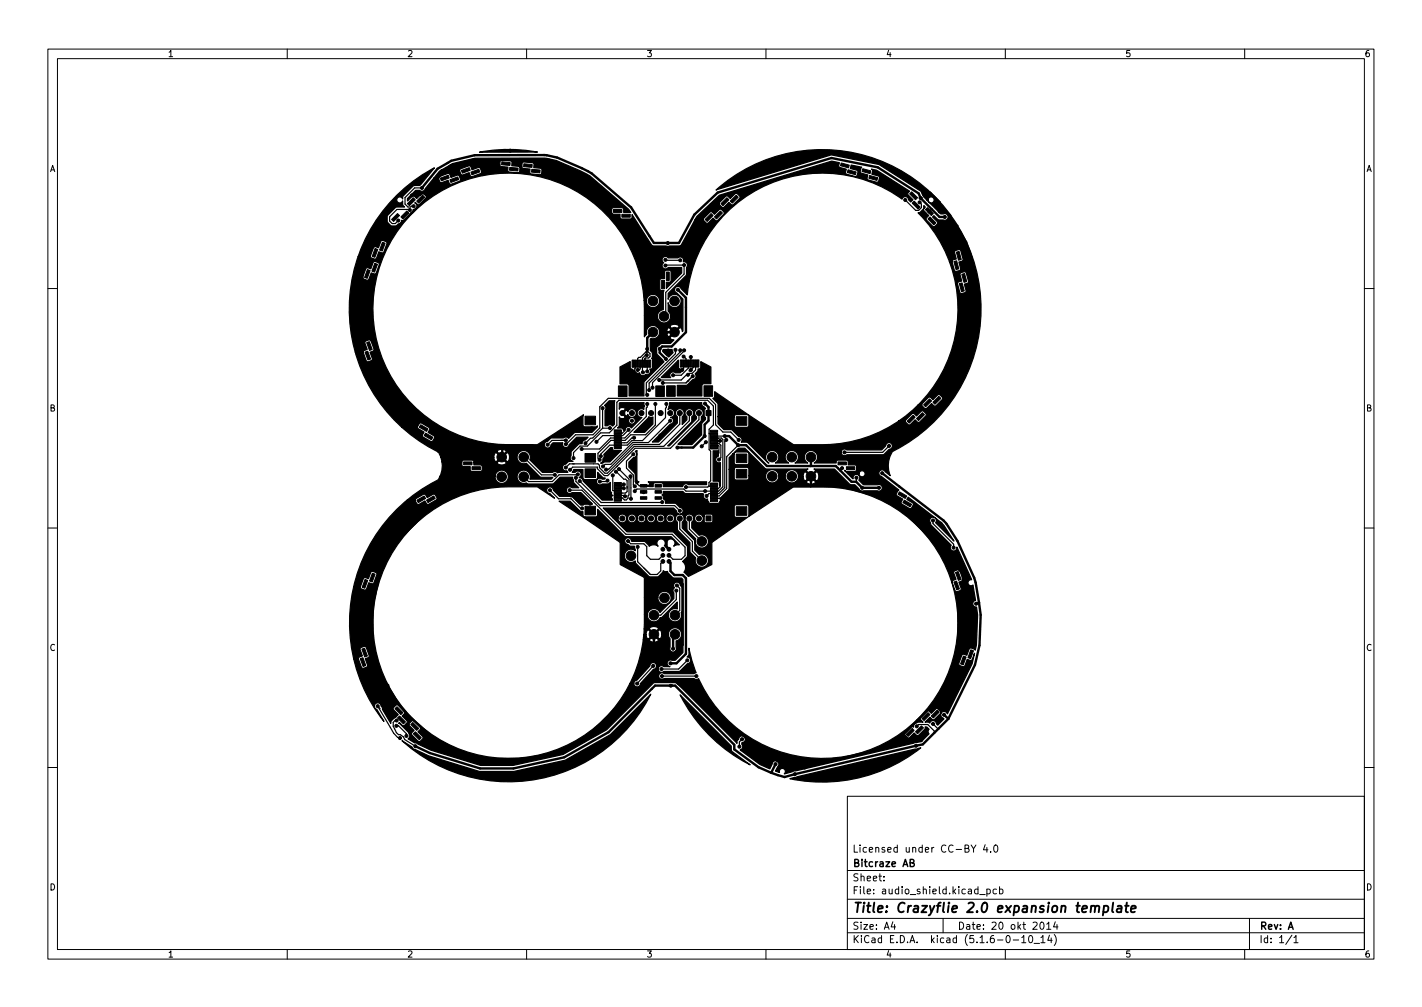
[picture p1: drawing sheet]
<svg xmlns="http://www.w3.org/2000/svg" width="297mm" height="210mm" viewBox="0 0 297 210" stroke-linecap="round" stroke-linejoin="round" font-family="sans-serif">
<defs><g id="words">
<text font-size="2.8" x="178" y="190.6">Title: Crazyflie 2.0 expansion template</text>
<g font-size="2.1">
<text x="178" y="178">Licensed under CC-BY 4.0</text>
<text x="178" y="184">Sheet:</text>
<text x="178" y="181">Bitcraze AB</text>
<text x="178" y="186.7">File: audio_shield.kicad_pcb</text>
<text x="178" y="196.9">KiCad E.D.A. kicad (5.1.6-0-10_14)</text>
<text x="178" y="194.1">Size: A4</text>
<text x="200" y="194.1">Date: 20 okt 2014</text>
<text x="263" y="194.1">Rev: A</text>
<text x="263" y="196.9">Id: 1/1</text>
</g>
<g font-size="1.8">
<text x="35" y="11.9">1</text>
<text x="85" y="11.9">2</text>
<text x="135" y="11.9">3</text>
<text x="185" y="11.9">4</text>
<text x="235" y="11.9">5</text>
<text x="285" y="11.9">6</text>
<text x="10.3" y="35.9">A</text>
<text x="285.3" y="35.9">A</text>
<text x="10.3" y="85.9">B</text>
<text x="285.3" y="85.9">B</text>
<text x="10.3" y="135.9">C</text>
<text x="285.3" y="135.9">C</text>
<text x="10.3" y="185.9">D</text>
<text x="285.3" y="185.9">D</text>
<text x="35" y="199.9">1</text>
<text x="85" y="199.9">2</text>
<text x="135" y="199.9">3</text>
<text x="185" y="199.9">4</text>
<text x="235" y="199.9">5</text>
<text x="285" y="199.9">6</text>
</g>
</g></defs>
<g fill="none" stroke="#000" stroke-width=".21">
<path d="M10 10.2h277v190.1h-277zM12 12.2h273v186.1h-273zM60 10.2v2M110 10.2v2M160 10.2v2M210 10.2v2M260 10.2v2M10 60.2h2M285 60.2h2M10 110.2h2M285 110.2h2M10 160.2h2"/>
<path d="M177 166.3h108v32h-108zM202.9 176.4l.5 .8 .5-.8M205.8 176.4l-.4 1h1M206.1 176.9v1M206.9 177.8v.1M207.7 176.6l.2-.2a.8 .8 0 0 1 .6 .8 .8 .8 0 0 1-.6 .7l-.2-.1-.1-.4zM285 160.2h2M60 198.3v2M110 198.3v2M160 198.3v2M177 194.8h108M177 191.8h108"/>
<path d="M177 187.8h108M177 181.8h108M184.6 183.8v.1M184.6 183v.1M186.5 192.5l-.4 1h1M186.9 193v1M197 191.8v3M204.6 186.8h1.2M206.1 185.7l.5-.1 .3 .3-.2 .7h-.6M206.1 185.6v1.5M208.1 185.7l-.4-.1-.3 .3 .2 .7h.5M208.8 185.7l.4-.1 .3 .3-.1 .7h-.6"/>
<path d="M208.8 185.1v1.5M210 198.3v2M211.6 196.3h1.2M213.4 195.8l.5-.5v1.5M213.4 196.8h.9M215 195.5l.2-.2a.8 .8 0 0 1 .5 .8 .8 .8 0 0 1-.5 .7l-.2-.1-.1-.4zM216 197h1.1M217.4 192.6l.2-.1a.8 .8 0 0 1 .5 .8 .8 .8 0 0 1-.5 .7 1 1 0 0 1-.2-1.4zM217.4 195.8l.5-.5v1.5M217.4 196.8h.9M218.6 193l.5-.5v1.5M218.6 194h.9"/>
<path d="M219.2 195.3l-.3 1h.9M219.6 195.8v1M220.2 195.1a1.72 1.72 0 0 1 0 2.3M220.4 192.5l-.3 1h.9M220.8 193v1M260 198.3v2M261 191.8v6.5M269.9 195.3l-1.3 1.9M270.3 195.8l.4-.5v1.5M270.3 196.8h.8"/>
</g>
<path d="M228.8 189.4a.5 .5 0 0 1 .8-.2l-.1 1.3M230.6 189.2h.8l.1 .3v.6a.66 .66 0 0 1-1 .3M230.6 189.1l-.2 2M232.5 188.5l-.2 1.7 .3 .3M233.5 189.2h.7v1.3M234.3 189.6l-.7 .1a.4 .4 0 0 0-.3 .3 .4 .4 0 0 0 .2 .5l.7-.1M235 189.1h.8M235.4 188.5l-.2 1.7v.2l.4 .1M236.3 189.8l.9-.2v-.4h-.8l-.2 1 .3 .3 .5-.1" fill="none" stroke="#000" stroke-width=".4"/>
<path d="M190.1 180.1h.7l.1-.2-.1-.3-.7-.2v1.5h.6l.2-.1 .1-.4-.4-.3" fill="none" stroke="#000" stroke-width=".3"/>
<g fill="#000" stroke="#000" stroke-width=".21">
<path d="M92 37.2l1.6-.6 .2 .6-1.6 .6zM94 37.5l1.6-.6 .2 .6-1.6 .6zM96.4 35.6l1.6-.6 .2 .6-1.6 .6zM98.4 35.9l1.6-.6 .2 .6-1.6 .6zM104.8 33.8l1.8 .2-.1 .6-1.7-.2zM106.5 34.9l1.7 .2v.6l-1.8-.2zM109.4 34.2l1.8 .2-.1 .6-1.7-.2zM111.1 35.3l1.7 .2v.6l-1.8-.2zM175.7 34l1.7 .5-.1 .6-1.7-.5zM177.1 35.4l1.7 .5-.1 .6-1.7-.5zM180.2 35.2l1.7 .5-.1 .6-1.7-.5zM181.6 36.6l1.7 .5-.1 .6-1.7-.5z"/>
<path d="M76.7 56.3l.6 .2-.6 1.6-.5-.2zM78.3 55l.6 .2-.6 1.6-.6-.2zM78.3 51.9l.6 .2-.6 1.6-.5-.2zM79.9 50.6l.6 .2-.6 1.6-.6-.2zM81.8 45.8l1.2-1.2 .5 .4-1.3 1.2zM85 44.1l.4 .4-1.2 1.2-.5-.4zM85.1 42.5l1.2-1.2 .5 .4-1.3 1.2zM88.3 40.8l.4 .4-1.2 1.2-.5-.4zM128.2 43.7h1.7v.6h-1.7zM129.9 44.7h1.8v.6h-1.8zM139.2 56.8h.6v1.7h-.6zM147.3 45.8l1.2-1.2 .5 .4-1.3 1.2z"/>
<path d="M150.5 44.1l.4 .4-1.2 1.2-.5-.4zM150.6 42.5l1.2-1.2 .5 .4-1.3 1.2zM153.8 40.8l.4 .4-1.2 1.2-.5-.4zM190.4 40l1.3 1.3-.5 .4-1.2-1.2zM190.5 42.4l.5-.4 1.2 1.2-.4 .5zM193.3 43.8l.4-.5 1.3 1.3-.5 .4zM193.8 45.7l.5-.4 1.2 1.2-.4 .5zM199.3 54.6l.5-.2 .5 1.7-.6 .2zM199.8 52.6l.5-.1 .5 1.7-.6 .1zM200.4 59.2l.6-.1 .4 1.7-.6 .1zM200.9 57.3l.6-.2 .4 1.7-.5 .2zM76.2 73.5l.6-.2 .6 1.7-.6 .2z"/>
<path d="M76.6 71.5l.6-.2 .6 1.7-.6 .2zM132 75.2h.4v1.5h-.4zM132.5 75.2h.4v1.5h-.4zM133 75.2h.4v1.5h-.4zM133.5 75.2h.4v1.5h-.4zM134 75.2h.4v1.5h-.4zM134.5 75.2h.4v1.5h-.4zM135 75.2h.4v1.5h-.4zM135.5 75.2h.4v1.5h-.4zM138.2 58.5h.6v1.8h-.6zM142.1 75.1h.4v1.5h-.4zM142.6 75.1h.4v1.5h-.4z"/>
<path d="M143.1 75.1h.4v1.5h-.4zM143.6 75.1h.4v1.5h-.4zM144.1 75.1h.4v1.5h-.4zM144.6 75.1h.4v1.5h-.4zM145.1 75.1h.4v1.5h-.4zM145.6 75.1h.4v1.5h-.4zM87.9 88.7l1.5 .9-.3 .5-1.5-.9zM88.9 90.4l1.5 .9-.3 .5-1.5-.9zM96.8 96.4h1.8v.6h-1.8zM98.6 97.4h1.8v.6h-1.8zM122.2 97.9h2.2v1.8h-2.2zM122.2 86.9h2.2v1.8h-2.2z"/>
<path d="M122.2 94.7h2.2v1.8h-2.2zM128.3 93.2h1.5v.4h-1.5zM128.3 92.7h1.5v.4h-1.5zM128.3 92.2h1.5v.4h-1.5zM128.3 91.7h1.5v.4h-1.5zM128.3 91.2h1.5v.4h-1.5zM128.3 90.7h1.5v.4h-1.5zM128.3 90.2h1.5v.4h-1.5zM128.3 89.7h1.5v.4h-1.5zM129.2 80.6h1.8v2.2h-1.8zM137 80.6h1.8v2.2h-1.8zM139.3 80.5h1.8v2.2h-1.8z"/>
<path d="M147.5 85.7h1v1.1h-1zM147.1 80.5h1.8v2.2h-1.8zM148.4 89.8h1.5v.4h-1.5zM148.4 90.3h1.5v.4h-1.5zM148.4 90.8h1.5v.4h-1.5zM148.4 91.3h1.5v.4h-1.5zM148.4 91.8h1.5v.4h-1.5zM148.4 92.3h1.5v.4h-1.5zM148.4 92.8h1.5v.4h-1.5zM148.4 93.3h1.5v.4h-1.5zM153.8 94.8h2.2v1.8h-2.2zM153.8 87h2.2v1.8h-2.2z"/>
<path d="M153.8 98h2.2v1.8h-2.2zM175.1 96.4h1.7v.6h-1.7zM176.8 97.4h1.8v.6h-1.8zM189.5 87.9l1.2-1.2 .5 .4-1.3 1.3zM191.4 87.4l1.3-1.2 .4 .4-1.2 1.2zM192.9 84.5l1.3-1.2 .4 .4-1.2 1.2zM194.9 84l1.2-1.2 .4 .4-1.2 1.2zM87.1 104.4l1.5-.8 .3 .5-1.5 .9zM89.1 104.4l1.5-.9 .3 .6-1.5 .8zM122.2 105.7h2.2v1.8h-2.2zM128.3 104.2h1.5v.4h-1.5zM128.3 103.7h1.5v.4h-1.5z"/>
<path d="M128.3 103.2h1.5v.4h-1.5zM128.3 102.7h1.5v.4h-1.5zM128.3 102.2h1.5v.4h-1.5zM128.3 101.7h1.5v.4h-1.5zM128.3 101.2h1.5v.4h-1.5zM128.3 100.7h1.5v.4h-1.5zM133.8 101.2h1.3v.5h-1.3zM133.8 102.4h1.3v.6h-1.3zM133.8 103.7h1.3v.5h-1.3zM136.8 103.7h1.4v.5h-1.4zM136.8 102.4h1.4v.6h-1.4zM136.8 101.2h1.4v.5h-1.4z"/>
<path d="M147.5 107.7h1v1.1h-1zM148.4 100.8h1.5v.4h-1.5zM148.4 101.3h1.5v.4h-1.5zM148.4 101.8h1.5v.4h-1.5zM148.4 102.3h1.5v.4h-1.5zM148.4 102.8h1.5v.4h-1.5zM148.4 103.3h1.5v.4h-1.5zM148.4 103.8h1.5v.4h-1.5zM148.4 104.3h1.5v.4h-1.5zM153.8 105.8h2.2v1.8h-2.2zM187.9 102.7l1.5 .9-.3 .5-1.5-.9zM188.9 104.4l1.5 .9-.3 .5-1.5-.9z"/>
<path d="M199.6 119.5l.6-.2 .6 1.7-.6 .2zM76.2 121l.6 .2-.6 1.6-.5-.2zM75.2 137.5l.6-.2 .6 1.7-.6 .2zM75.6 135.5l.6-.2 .6 1.7-.6 .2zM77.8 119.7l.6 .2-.6 1.6-.6-.2zM199.2 121.5l.6-.2 .6 1.7-.6 .2zM201.2 137l.6 .2-.6 1.6-.5-.2zM202.8 135.7l.6 .2-.6 1.6-.6-.2zM82.5 148l.4-.5 1.3 1.3-.5 .4zM83.5 149.5l1.2 1.2-.4 .5-1.3-1.3zM85.8 151.3l.4-.5 1.3 1.3-.5 .4zM86.8 152.8l1.2 1.2-.4 .5-1.3-1.3z"/>
<path d="M189.3 153.3l1.2-1.2 .5 .4-1.3 1.2zM191.2 152.8l1.3-1.2 .4 .4-1.2 1.2zM192.6 150l1.2-1.2 .5 .4-1.3 1.2zM194.5 149.5l1.3-1.2 .4 .4-1.2 1.2z"/>
<circle cx="88.1" cy="39.2" r=".32"/>
<circle cx="93.3" cy="35.3" r=".32"/>
<circle cx="101.1" cy="34.3" r=".32"/>
<circle cx="106.6" cy="31.5" r=".32"/>
<circle cx="115.7" cy="35.2" r=".32"/>
<circle cx="121.8" cy="37.5" r=".32"/>
<circle cx="162.3" cy="34.4" r=".32"/>
<circle cx="83.2" cy="46" r=".32"/>
<circle cx="85.6" cy="43.8" r=".32"/>
<circle cx="86" cy="40.8" r=".32"/>
<circle cx="86.4" cy="43" r=".32"/>
<circle cx="132" cy="46" r=".32"/>
<circle cx="135.6" cy="56.2" r=".32"/>
<circle cx="139" cy="54.2" r=".32"/>
<circle cx="139" cy="55.4" r=".32"/>
<circle cx="139.5" cy="50.7" r=".32"/>
<circle cx="142.1" cy="54.3" r=".32"/>
<circle cx="142.9" cy="55.3" r=".32"/>
<circle cx="144.3" cy="53.8" r=".32"/>
<circle cx="189.1" cy="41.8" r=".32"/>
<circle cx="192.1" cy="42.2" r=".32"/>
<circle cx="192.3" cy="41.3" r=".32"/>
<circle cx="193" cy="40.3" r=".32"/>
<circle cx="194.1" cy="44.2" r=".32"/>
<circle cx="196.3" cy="44.1" r=".32"/>
<circle cx="197.4" cy="45.3" r=".32"/>
<circle cx="197.7" cy="49" r=".32"/>
<circle cx="74" cy="64.2" r=".32"/>
<circle cx="76.4" cy="64.3" r=".32"/>
<circle cx="79.5" cy="75.5" r=".32"/>
<circle cx="133.2" cy="77.2" r=".32"/>
<circle cx="134.3" cy="77.7" r=".32"/>
<circle cx="135.1" cy="74.1" r=".32"/>
<circle cx="135.2" cy="72.8" r=".32"/>
<circle cx="135.2" cy="77.5" r=".32"/>
<circle cx="136.4" cy="62.8" r="1"/>
<circle cx="136.4" cy="69.3" r="1"/>
<circle cx="136.9" cy="75.6" r=".32"/>
<circle cx="137.7" cy="79.3" r=".32"/>
<circle cx="137.8" cy="72.8" r=".32"/>
<circle cx="138.5" cy="80" r=".32"/>
<circle cx="138.7" cy="66" r="1"/>
<circle cx="139.1" cy="74.9" r=".32"/>
<circle cx="139.6" cy="73.2" r=".32"/>
<circle cx="140.6" cy="78.3" r=".32"/>
<circle cx="140.9" cy="62.8" r="1"/>
<circle cx="140.9" cy="69.3" r="1"/>
<circle cx="141.1" cy="73" r=".32"/>
<circle cx="141.6" cy="60.5" r=".32"/>
<circle cx="142.1" cy="73.1" r=".32"/>
<circle cx="142.5" cy="77.2" r=".32"/>
<circle cx="142.8" cy="74.4" r=".32"/>
<circle cx="142.9" cy="73.1" r=".32"/>
<circle cx="143.7" cy="78.2" r=".32"/>
<circle cx="144.3" cy="74.5" r=".32"/>
<circle cx="144.3" cy="77.2" r=".32"/>
<circle cx="144.7" cy="78.5" r=".32"/>
<circle cx="147.5" cy="77.2" r=".32"/>
<circle cx="200.8" cy="77.8" r=".32"/>
<circle cx="202.8" cy="69.8" r=".32"/>
<circle cx="203.9" cy="62.5" r=".32"/>
<circle cx="79" cy="80.7" r=".32"/>
<circle cx="81.4" cy="83.1" r=".32"/>
<circle cx="83.5" cy="85.5" r=".32"/>
<circle cx="94.7" cy="91.5" r=".32"/>
<circle cx="104.8" cy="99.5" r="1"/>
<circle cx="104.8" cy="95.4" r="1"/>
<circle cx="109.4" cy="99.5" r="1"/>
<circle cx="109.4" cy="95.4" r="1"/>
<circle cx="114.4" cy="92.8" r=".32"/>
<circle cx="114.7" cy="96.4" r=".32"/>
<circle cx="115.9" cy="99.1" r=".32"/>
<circle cx="116.6" cy="90.5" r=".32"/>
<circle cx="118.2" cy="97.6" r=".32"/>
<circle cx="118.2" cy="91.9" r=".32"/>
<circle cx="118.2" cy="92.7" r=".32"/>
<circle cx="119.1" cy="98.1" r=".32"/>
<circle cx="119.8" cy="95.6" r=".32"/>
<circle cx="120.3" cy="99.7" r=".32"/>
<circle cx="120.7" cy="99" r=".32"/>
<circle cx="121.5" cy="93.7" r=".32"/>
<circle cx="122.3" cy="92.5" r=".32"/>
<circle cx="123.6" cy="89.4" r=".32"/>
<circle cx="124.6" cy="92.2" r=".32"/>
<circle cx="125.2" cy="96" r=".32"/>
<circle cx="125.5" cy="95.2" r=".32"/>
<circle cx="125.9" cy="85.2" r=".32"/>
<circle cx="126" cy="97.4" r=".32"/>
<circle cx="126.6" cy="98" r=".32"/>
<circle cx="127.3" cy="95" r=".32"/>
<circle cx="127.4" cy="89.4" r=".32"/>
<circle cx="128" cy="86.1" r=".32"/>
<circle cx="128" cy="99.2" r=".32"/>
<circle cx="128.7" cy="98.5" r=".32"/>
<circle cx="129.3" cy="97.9" r=".32"/>
<circle cx="130" cy="86.2" r=".53"/>
<circle cx="131" cy="84.4" r=".32"/>
<circle cx="131.3" cy="89.7" r=".32"/>
<circle cx="131.7" cy="99.4" r=".32"/>
<circle cx="132" cy="86.2" r=".53"/>
<circle cx="132" cy="87.8" r=".32"/>
<circle cx="132.3" cy="97.5" r=".32"/>
<circle cx="132.3" cy="94.8" r=".32"/>
<circle cx="132.5" cy="91.4" r=".32"/>
<circle cx="133.7" cy="80.8" r=".32"/>
<circle cx="134" cy="86.2" r=".53"/>
<circle cx="134.6" cy="88.6" r=".32"/>
<circle cx="135.2" cy="84.3" r=".32"/>
<circle cx="135.2" cy="82.4" r=".32"/>
<circle cx="135.6" cy="81.4" r=".32"/>
<circle cx="136" cy="86.2" r=".53"/>
<circle cx="136.3" cy="80.9" r=".32"/>
<circle cx="136.9" cy="84.3" r=".32"/>
<circle cx="137.9" cy="90.9" r=".32"/>
<circle cx="138" cy="86.2" r=".53"/>
<circle cx="139.2" cy="84.3" r=".32"/>
<circle cx="140" cy="86.2" r=".53"/>
<circle cx="140" cy="87.8" r=".32"/>
<circle cx="141.5" cy="93.4" r=".32"/>
<circle cx="142" cy="86.2" r=".53"/>
<circle cx="142.7" cy="92.1" r=".32"/>
<circle cx="143.3" cy="81.3" r=".32"/>
<circle cx="144" cy="86.2" r=".53"/>
<circle cx="146" cy="86.2" r=".53"/>
<circle cx="146" cy="90.7" r=".32"/>
<circle cx="146.6" cy="93.2" r=".32"/>
<circle cx="147.2" cy="91.1" r=".32"/>
<circle cx="147.3" cy="84.3" r=".32"/>
<circle cx="147.4" cy="92.3" r=".32"/>
<circle cx="149.6" cy="95.1" r=".32"/>
<circle cx="149.9" cy="98.3" r=".32"/>
<circle cx="150.2" cy="95.9" r=".32"/>
<circle cx="150.4" cy="92" r=".32"/>
<circle cx="151.2" cy="84.4" r=".32"/>
<circle cx="151.4" cy="91.1" r=".32"/>
<circle cx="151.7" cy="91.8" r=".32"/>
<circle cx="151.9" cy="85.8" r=".32"/>
<circle cx="154.2" cy="92.9" r=".32"/>
<circle cx="154.3" cy="91.9" r=".32"/>
<circle cx="161.3" cy="95.4" r="1"/>
<circle cx="161.3" cy="99.4" r="1"/>
<circle cx="165.4" cy="95.4" r="1"/>
<circle cx="165.4" cy="99.4" r="1"/>
<circle cx="169.4" cy="95.4" r="1"/>
<circle cx="169.4" cy="99.4" r="1"/>
<circle cx="175.9" cy="97.7" r=".32"/>
<circle cx="176.4" cy="94.4" r=".32"/>
<circle cx="178.9" cy="99.7" r=".32"/>
<circle cx="182" cy="98.8" r=".32"/>
<circle cx="184.3" cy="98.8" r=".32"/>
<circle cx="185.7" cy="93.1" r=".32"/>
<circle cx="82.1" cy="110.3" r=".32"/>
<circle cx="95.1" cy="101.2" r=".32"/>
<circle cx="114.9" cy="102.4" r=".32"/>
<circle cx="119" cy="102.3" r=".32"/>
<circle cx="119.3" cy="103.4" r=".32"/>
<circle cx="121.1" cy="100.4" r=".32"/>
<circle cx="121.6" cy="106.1" r=".32"/>
<circle cx="122.6" cy="100.7" r=".32"/>
<circle cx="123.3" cy="105.2" r=".32"/>
<circle cx="125.3" cy="100.5" r=".32"/>
<circle cx="126.9" cy="100.3" r=".32"/>
<circle cx="130" cy="108.2" r=".53"/>
<circle cx="130.3" cy="101.9" r=".32"/>
<circle cx="130.3" cy="101.1" r=".32"/>
<circle cx="130.6" cy="103.6" r=".32"/>
<circle cx="131.2" cy="113" r=".32"/>
<circle cx="131.8" cy="104.1" r=".32"/>
<circle cx="131.8" cy="116" r="1"/>
<circle cx="132" cy="108.2" r=".53"/>
<circle cx="132.6" cy="102.5" r=".32"/>
<circle cx="132.6" cy="101.5" r=".32"/>
<circle cx="133.2" cy="114.2" r=".32"/>
<circle cx="134" cy="108.2" r=".53"/>
<circle cx="134.5" cy="102.8" r=".32"/>
<circle cx="136" cy="108.2" r=".53"/>
<circle cx="138" cy="108.2" r=".53"/>
<circle cx="138.3" cy="104.8" r=".32"/>
<circle cx="138.5" cy="115.9" r=".39"/>
<circle cx="138.5" cy="114.7" r=".39"/>
<circle cx="138.5" cy="117.2" r=".39"/>
<circle cx="139.2" cy="112.5" r=".32"/>
<circle cx="139.7" cy="117.2" r=".39"/>
<circle cx="139.7" cy="114.7" r=".39"/>
<circle cx="139.7" cy="115.9" r=".39"/>
<circle cx="140" cy="108.2" r=".53"/>
<circle cx="142" cy="106.6" r=".32"/>
<circle cx="142" cy="108.2" r=".53"/>
<circle cx="143.3" cy="101.7" r=".32"/>
<circle cx="144" cy="108.2" r=".53"/>
<circle cx="146" cy="108.2" r=".53"/>
<circle cx="146.6" cy="117" r="1"/>
<circle cx="146.6" cy="113" r="1"/>
<circle cx="147.3" cy="102.5" r=".32"/>
<circle cx="147.6" cy="103.5" r=".32"/>
<circle cx="151.9" cy="105.6" r=".32"/>
<circle cx="153" cy="101.5" r=".32"/>
<circle cx="159.9" cy="103.4" r=".32"/>
<circle cx="180.1" cy="101.8" r=".32"/>
<circle cx="183.6" cy="101.8" r=".32"/>
<circle cx="186.4" cy="103.7" r=".32"/>
<circle cx="194.9" cy="108.7" r=".32"/>
<circle cx="196" cy="114.3" r=".32"/>
<circle cx="196.5" cy="109.3" r=".32"/>
<circle cx="199.2" cy="114.3" r=".32"/>
<circle cx="200.4" cy="117.5" r=".32"/>
<circle cx="75.7" cy="126.9" r=".32"/>
<circle cx="136.5" cy="139" r=".32"/>
<circle cx="136.6" cy="132.4" r="1"/>
<circle cx="136.6" cy="128.4" r="1"/>
<circle cx="138.2" cy="139.7" r=".32"/>
<circle cx="138.8" cy="124.8" r="1"/>
<circle cx="139" cy="120.9" r=".32"/>
<circle cx="140.1" cy="138.5" r=".32"/>
<circle cx="140.6" cy="135.4" r=".32"/>
<circle cx="141" cy="132.4" r="1"/>
<circle cx="141" cy="128.4" r="1"/>
<circle cx="141.3" cy="123.3" r=".32"/>
<circle cx="141.4" cy="122.2" r=".32"/>
<circle cx="143.6" cy="137.9" r=".32"/>
<circle cx="201.5" cy="121.2" r=".32"/>
<circle cx="201.8" cy="125.2" r=".32"/>
<circle cx="202.4" cy="130.7" r=".32"/>
<circle cx="203.9" cy="126" r=".32"/>
<circle cx="77.6" cy="141.4" r=".32"/>
<circle cx="78.9" cy="147.4" r=".32"/>
<circle cx="80.9" cy="143.2" r=".32"/>
<circle cx="82.8" cy="151.5" r=".32"/>
<circle cx="82.9" cy="150.4" r=".32"/>
<circle cx="83.5" cy="154.1" r=".32"/>
<circle cx="84.9" cy="153.6" r=".32"/>
<circle cx="86.8" cy="155.8" r=".32"/>
<circle cx="91.4" cy="156" r=".32"/>
<circle cx="122.7" cy="156.9" r=".32"/>
<circle cx="130" cy="151.5" r=".32"/>
<circle cx="133.1" cy="142.7" r=".32"/>
<circle cx="138.3" cy="141.2" r=".32"/>
<circle cx="140.1" cy="143.2" r=".32"/>
<circle cx="145.5" cy="141.2" r=".32"/>
<circle cx="146.6" cy="150.3" r=".32"/>
<circle cx="154.5" cy="155.9" r=".32"/>
<circle cx="155" cy="154.3" r=".32"/>
<circle cx="159.5" cy="157.7" r=".32"/>
<circle cx="161.1" cy="158" r=".32"/>
<circle cx="162" cy="159.5" r=".32"/>
<circle cx="180.1" cy="159.8" r=".32"/>
<circle cx="191.3" cy="155.7" r=".32"/>
<circle cx="191.5" cy="151.6" r=".32"/>
<circle cx="192.4" cy="154.5" r=".32"/>
<circle cx="194.9" cy="151.1" r=".32"/>
<circle cx="196" cy="150.3" r=".32"/>
<circle cx="197.2" cy="149.2" r=".32"/>
<circle cx="199.8" cy="141.9" r=".32"/>
<circle cx="97.2" cy="161" r=".32"/>
<circle cx="111.6" cy="161.3" r=".32"/>
<circle cx="164.3" cy="160.1" r=".32"/>
<circle cx="166" cy="161.6" r=".32"/>
<circle cx="168.1" cy="160.3" r=".32"/>
</g>
<g fill="none" stroke="#000" stroke-width=".25">
<path d="M88.1 39.2h-1.5l-2 2v1.4l.6 .6 1.2-.2M85.6 43.8l-.1-.1h-2.6l-1.5 1.6v.8l.5 .6h.7l.6-.7M86 40.8h1.8l.4-.3h.8l.5 .5M139 54.2l3.1 .1M139 55.4l3.9-.1v1.9l-3.8 3.9v4.6l-.4 .3M189.1 41.8l2.2 2.1h.6l.6-.6v-.7l-.4-.4M194.1 44.2h.1M194.6 43.7l-.5 .5M132.7 75.8l-.1 1.7 1.7 1.7h.3M133.2 75.8v-1l.2-.2h.4l1.1-1.1h.6l.3 .3v.7l-.3 .2-.8 .1v1M133.7 75.9v1.1l-.2 .2h-.3M135.1 74.1h-.3l-.6 .7 .1 2.9"/>
<path d="M135.2 73.3l-.2 .2M135.2 77.5h.1M135.2 75.8v1.7M141.1 73v.8l-6.1 6.1v2.4l.2 .1M142.1 73.1v.4l-6.5 6.5v1.4M142.8 74.6h.2l.3 .3v1M142.8 75.9v1l-.3 .3M142.9 73.1l-6.6 6.8v1M143.7 78.2h.1M143.7 79.5h.1M143.7 78.2h-.3l-1.1 1.1h-4.7M143.8 75.9v.9l-1.5 1.5h-1.7"/>
<path d="M144.3 74.5h.1M144.3 74.5v1.4M144.7 78.5l-1.4 1.5h-4.8M144.8 75.9v.8l-.5 .5M145.3 75.9v1.3l-.7 .8h-.6l-.3 .2M109.4 95.4l3.7 3.7h2.8M118.2 91.9h-2.9l-.9 .9M119.8 95.6v-1.1l1.4-1.4h1.5l2.8-2.7h1.8l1.6-1.6v-4.8l.4-.4h18.5l1.2 1.2v3.9l-.9 .9v4.3l.4 .3v6.2l-.4 .3v.7M120.3 99.7v.8l5 5.1h15.6l1.1 1M120.7 99l-3.9 .1-1.4 1.4h-5l-1-1M125.9 89.4l-2.1 2-.5 .1-1 1M125.9 85.2v4.2"/>
<path d="M127.2 97.8h.1M127.4 89.4h-1.5M128 99.2v3.2h1.1M128.7 98.4l1.6 1.7h.4l.3 .3v2.2l-.3 .3h-1.6M129 97.2h.1M129.3 97.9l2.1 2.1v3.3l-.2 .2v.5l-.4 .4h-.4l-.4-.5h-.9M130 86.2l.5 .6v3.1l-.5 .5h-.9M131.3 89.7l-1.2 1.2h-4.2l-1.3 1.3M131.7 99.4l.1 4.7M132 87.8h.1M132.3 97.5l.4 .4v2.7l.8 .8h.9M132.3 94.8l-1.4 1.5v1.4l1.4 1.5v2l.3 .3"/>
<path d="M132.5 91.4h-.5l-1 1h-1.9M135.2 84.3h.1M135.2 84.3v.7l-.2 .2v1.8l-4.5 4.4h-3l-2.3 2.3h-3.7M136.9 84.3h.1M136.9 84.3v4.4l-2 2.1h-3.1l-1.2 1.1h-3l-2.7 2.7v1.1l.3 .3M139.2 84.3h.1M139.2 84.3v.8l-.2 .2v1.9l-4.8 4.8h-2.2l-1 .9h-3.6l-1.9 1.9v.4M140 87.8l-4.6 4.6h-3.2l-4.6 4.6h-1.2l-.4 .4M142 86.2v2.3l-4.2 4.3h-5.5l-5.3 5.2h-.4M144 86.2v1.6l-5.4 5.4h-6.1l-5.6 5.6h-.5l-1.2-1.1v-.6l-.3-.3h-5.9l-.8 .8M146 86.2v1.4l-6 6h-7.3l-5.8 5.7h-.7l-1.4-1.5v-.3h-5.2l-.5 .6M147.4 92.3l-.8 .9"/>
<path d="M148.1 90.5h1.1M149.2 91.5h1.5l.3 .3v9.9l-.9 .8h-6.8l-.5-.4h-9.8l-.4 .4M149.2 92.5a1.53 1.53 0 0 1 1.4 .5v2.6l-.5 .4M149.2 91v.1M149.2 93l1 .1v1.5l-.6 .5M149.2 91.1h2.2M149.6 95.1h.1M149.9 98.3h.1M149.9 98.3l.5 .5v2.8l-.4 .4h-.8M150.1 92h.1M150.4 92h-1.2M151.7 91.8h.1"/>
<path d="M151.7 91.8l-.3 .4v9.6l-1.2 1.2h-2.1l-.5 .5M154.2 92.9l-2.4 2.5v6.6l-1.6 1.5h-1M154.3 91.9l-1.7-1.7h-1.6l-1.5-1.5v-4.2l-1.3-1.3h-21.1l-1.8 1.7v4.5l-1.4 1.4h-3.7l-2 1.9M178.9 99.7l-.1 .9M185.7 93.1l-1.3 1.3h-8l.1 .1M114.9 102.4l1.8 1.7h2.6l2 2h.3M119 102.3h2.6l9.2 9.3h9.6l2.7 2.7v1.7l-.8 .8h-1.7l-.9-.9M119.2 103.3l1.8 1.9h2.3M121.1 100.4l4.5 4.5 12.7-.1M126.9 100.3l-.2 .2h-1.4M129.1 101.9h1.2M129.1 103.4h1.3l.2 .2"/>
<path d="M130.3 101.1h.1M130.3 101.1a1.35 1.35 0 0 1-1.2 .3M130.3 101.9h.1M131.2 113l.6 .5h2.7l.6 .6v1.9l.8 .8h1.7l.9-.9M131.8 104.1h.1M132.6 101.5h.1M133.2 114.2v3.1l2.7 2.7h1.4l.7-.8v-1.5l.5-.5M142 106.6h.1M142 108.2v2.2l2.6 2.7v2l2 1.9M143.3 101.7h.1M144 108.2v2.2l2.6 2.6M147.6 103.5h.1"/>
<path d="M148.1 101.4l1.1 .1M148.1 101.4l-.3 .3h-4.5M148.6 102.5h.1M149.2 102.5h.1M153 101.5l-2.5 2.5h-1.3M177.9 100.6h.2M194.9 108.7v.6l4.3 4.3v.7M136.5 139l-3.4 3.7M141.3 123.3v1.9l-3.3 3.2h-1.4M141.4 122.2l.6 .6v4.7l-1 .9M143.6 137.9l-1.8 1.8h-3.6M79.4 147.9l-.5-.5 3.3 5.7 .9 .9 .4 .1"/>
<path d="M82.8 151.5h.4l1.7 1.7v.4M82.9 150.4h-.4l-.4 .4v.8l.7 1.4 .4 .4h.4l.7 .4 .3 .6 2.2 1.4M138.3 141.2h7.2M155 154.3l-.5 .6v1M188.9 153.2l1.2 1.3h2.3l.8-.7M191.5 151.6l.4-.3h1.9l1.4 1.3v.4M191.7 150.4h.1M194.9 147.2h.2l1.4 1.4v1.3l-.5 .4M194.9 151.1l1.1 1.1"/>
</g>
<g fill="none" stroke="#000" stroke-width=".5">
<path d="M88.1 39.2l3.3-4 2.9-1.6 4.9-1.2h15l2.2 .5 5.2 2.2 2 1.1 8.2 7.1 4.8 7.4h5.2l3.2-5.9 4.9-4.6 23.8-7.2 9.7 1.9 8.5 5.5 .4 .9 3.9 4h1.2M86 44.4l-3.3 3.4-2.9 1.9-2.5 2.6-1.6 3v13.8l2.6 2.7v5.3l14.9 14.8 .1 1.1M86 44.4h.1M86 44.4l4.2-4.1 1.4-3.3 2.4-2.4 4.6-1.2h16.2l3.4 1.7 10.8 10.8M89.5 41h.1M129 46l1.7 1.6 4.1 10.5v4.1M129 45.9v.1M193 40.3h1.3l2 1.9v1.9h1.3l.9 .9v.8l1.3 1.3 2 3.4 1.2 3.3-1 13.5-4.9 17.7-10.7 8.8-3.3 2.9-1.1 2.1 2.7 2.7v1.5M134.7 61.7l.2 3.4 4.2 4.2h1.8M136.4 69.3l-1.2 1.2v2.8M136.9 75.6v.1M137.8 72.8h.1"/>
<path d="M137.8 72.8v.8l1.3 1.3M139.5 69.3l-2.6 2.7v5l-3.2 3.1v.7M141.6 60.5l1.7 1.7v7.2l-3 2.9h-2l-.5 .5M93.3 93v6.9l-2 4.8-9.2 9.2-2.7 5.5-1.6 7.1v7.4l1.4 6.4 4 6.6 1.4 1.7 .9 1 4.9 4.4 8.8 4.5h9.6l7.4-1.2 7-4 5.6-5.6 5.9-4.8 1-1h5.1l.8 .9 13.7 10.8 4.2 4.1 1.6 .3 3.2 2.1 3.8 .2 15.4-3.8 5.4-3.3 6.6-6.7 4.7-9.7v-10.6l1.1-1h.5M93.3 93h17.9l3.5 3.4M104.9 93v2.3l-.1 .1M147.3 84.3l.7 .7v2.8l-.8 .9v2.4l-2.4 2.3h-3.3M151.4 91.1h.9l1.9 1.8h1.6l4.4 4.4h14.4l3.3 3.3h.9l1.3 1.2h3.5M169.4 95.4l-.1 1.9M169.4 99.4l-.1 2.1M175.9 97.7v.1M175.9 97.8l-.4 .4"/>
<path d="M184.3 98.8l12.8 9.9 .6 .6 2.3 3.6 3.5 7.7 1 5.2M139.2 112.5v1.7l.5 .5M139.7 117.2l.4 .3v1.7l.8 .9h1.7l.7 .6v15.8l-2 2h-1.2M153 101.5h23.1l5 1.5h3.6M184.7 103l2.5 2.2 5.6 5.6 8.4 9v5.5M200.4 117.5l-.7 .8M136.6 132.4v3.2l1.9 2M139 120.9h2.6l1 1.1v12.6l-2.5 2.5h-1.1l-1.6 1.6v3.2M141 132.4l-.4 .4v2.6M201.2 121.1l.3 .1M204.5 125.8l.4 2.6-.3 6.3-.9 4.1-5.6 11.3M204.5 125.8l-.6 .2"/>
<path d="M86.8 155.8l3 1.4 10.5 3.2h6.9l10.6-2.3 9.3-5.2 9.7-9.8 4.2 .1 12.4 12.3v1l5 3.7 2.7 1.2M140.1 143.1v.1M162 159.5l-.9 1.9M197.2 149.2l.9 .9M198.1 150.1l-5.3 5.3-28.9 6.8-2.8-.8"/>
</g>
<g fill="#000">
<circle cx="192.3" cy="41.3" r=".25"/>
<circle cx="199.8" cy="47.1" r=".25"/>
<circle cx="153" cy="101.5" r=".25"/>
<circle cx="140.1" cy="138.5" r=".25"/>
</g>
<g fill="#000" stroke="#000" stroke-width=".25">
<path d="M100.2 31.8a32.6 32.6 0 0 1 12.1-.1zM82.9 40.7a32.6 32.6 0 0 1 7.8-5.7l-2.9 3.6-1.5 .2-2.1 2.1-.1 .6a.63 .63 0 0 0-1-.2 .63 .63 0 0 0 .1 1 .63 .63 0 0 0 .9-.4v.9l.4 .4-1.9 .1-1.7 1.9v1.1l.7 .8 1.1 .1 .5-.5a.7 .7 0 0 0 .7-.7h.5l1.4-1.5a.7 .7 0 0 0 .5-.8 .7 .7 0 0 0 .8-.5 .7 .7 0 0 0-.5-.8l.2-.2 .5 .5 .3 .1 1.5-1.5-.1-.4-.5-.5h-.3l-1.2 1.1-.5-.5-.3-.1-1.1 1.1v-.5l1.7-1.8h.9a.7 .7 0 0 0 1.1-.3l1.8-2.2h1l.3 .8 .2 .1 1.5-.4 .2 .6 .4 .2 2-.8v-.3l-.4-.8-1.6 .4-.2-.6-.4-.2-1.7 .6-.3 .4h-1l1.5-1.6h3.9l.4 .9 1.6-.4 .2 .6 .4 .2 1.8-.6 .2-.3-.4-1-1.6 .4-.2-.6-.4-.2-1.7 .6-.3 .4h-3.9l2.1-1.2h10.2l.3 .4 1.4 .1v.7l.2 .3 1.8 .2 .4-.3 .1-.7-.2-.3h.6l.3 .4 1.4 .1v.8l.2 .2 1.9 .2 .3-.3v-.9l-1.6-.3v-.8l-.3-.2-1.9-.2-.2 .3-.1 .7-2.1-.2 .1-.7-.3-.3-1.8-.2-.4 .2-.1 .8h-10.2l.3-.2 4.7-1.2h14.5l2.5 .5 5.1 2.2 1.9 1 8.1 7 .5 .7h-1.5v-.8l-.3-.2h-1.9l-.3 .3v.7l.3 .3h1.4v.8l.4 .2h1.9l.2-.3v-.6l4.2 6.5 3.2 .1h2.5l.4-.2 2.9-5.4h1.7l.6 .7 .3 .1 1.2-1.1 .5 .6 .4-.1 1.3-1.3v-.4l-.5-.6h-.3l-1.2 1.1-.5-.6-.4 .1-1.4 1.5h-1.7l.3-.6 2.9-2.7h1.8l.6 .7 .3 .1 1.2-1.1 .5 .6 .4-.1 1.4-1.4-.1-.4-.5-.5h-.3l-1.2 1.1-.5-.6-.4 .1-1.4 1.5h-1.8l1.9-1.7 23.4-7.2 1.6 .4-.1 .6 .1 .3 1.5 .4-.2 .7 .2 .3 1.8 .5 .4-.2 .2-.8-.2-.2-1.4-.4 .2-.7 2.2 .4-.3 .8 .1 .4 1.5 .4-.2 .8 .2 .3 1.9 .5 .3-.3 .2-.8-.2-.2-1.4-.4 .2-.8-.3-.3 1.1 .2 6.9 4.4-.3 .4v.3l1 1.1-.5 .5-.4-.5a.7 .7 0 0 0-.6-.6 .7 .7 0 0 0-.8 .5l-2.3-1.6-3.8-1.8-2-.7-4.2-1-4.2-.4-4.2 .3-4.2 1-2 .7-3.8 1.8-1.9 1.1-3.3 2.6-1.5 1.6-2.6 3.3-2.2 3.7-1.5 3.9-.6 2.1-.5 3.4-1.4-1.4a.7 .7 0 0 0-1.1-.2 .7 .7 0 0 0 .3 1.2l1.3 1.2v6.7l-.2 .1a.77 .77 0 0 0-.5-.8l-2.1 2.1 .1 .2 .8 .3-.8 .7h-1.8l-.6 .5a.69 .69 0 0 0-.4 1l.1 .8 1.4 1.5-4.1 4.2-.1 3h-3.1l-.1-2.4-.3-.2h-1.5v-3.5l2.1-1.1 .1 1.3 .5 .4a.45 .45 0 0 1 .5 .5 .7 .7 0 0 0 .9 .1 .71 .71 0 0 0 .5 .6 .71 .71 0 0 0 .8-.2 .7 .7 0 0 0 .9-.2 .7 .7 0 0 0-.1-.9l.4-.1 .2-.3v-1.6l-.2-.3 .2-.2v-.9l-.5-.5v-2.4l.2-.1a1.38 1.38 0 0 0 1.8-1.3h1.5l.2 .8 .3 .1 .9-1-.9-.9-.3 .1-.2 .9h-1.5l-.2-.7-.4-.5h2.7l1 1 1-1-.1-.3-1-.2-.8 .2-.1 .3h-2.7a1.38 1.38 0 0 0-1.6 0 1.38 1.38 0 0 0-.5 1.6l-.5 .5v-4.4h2.7a1.39 1.39 0 0 0 1.9 1.4 1.39 1.39 0 0 0 .4-2.3v-1.7a1.39 1.39 0 0 0 2.1 .7 1.39 1.39 0 0 0 0-2.3 1.39 1.39 0 0 0-2.1 .7v-1.1l3.7-3.8 .1-1.7a.7 .7 0 0 0 .1-.8 .7 .7 0 0 0-.8-.3 .7 .7 0 0 0-.2-.9 .7 .7 0 0 0-.9 0h-2.1a.7 .7 0 0 0-1 0 .7 .7 0 0 0 .1 1 .7 .7 0 0 0-.1 1.1 .7 .7 0 0 0 1.1 0h2.8v1.1l-3.2 3.2v-1.3h.7l.3-.3-.1-2-.3-.2-.8 .1-.2 .2v1.5h-.7l-.3 .2v2l.3 .3h.6l-.1 .4v3.6l-.6 .1-.4 .4-.3 .7h-2.7l-.1-3.2h.5v.3a1.39 1.39 0 0 0 2.1 1 1.39 1.39 0 0 0 0-2.3 1.39 1.39 0 0 0-2.1 1h-.5l-.5-4.1-.5-2-1.5-4-2.1-3.7-2.6-3.4-3.1-2.9-3.5-2.5-3.8-1.9-4-1.3-4.2-.7h-4.3l-4.2 .6-2 .5-4 1.5-3.7 2.1-3.4 2.6-2.9 3.1-2.4 3.6-1.9 3.8-.7 2-1 4.1-.3 4.2 .3 4.3 .9 4.1 1.6 4 2.1 3.7 2.6 3.3 3.1 2.9 3.5 2.4 1.9 1 4 1.6 4.1 .9 4.2 .4 6.1-.1 9.6-6.2-.1 2.1 .2 .4h2.4l.4-.2v.3l-1.1 1.1h-3.6l-1.4 1.2a.7 .7 0 0 0-1-.1h-2.5l-.9 .8a.7 .7 0 0 0-.6 .7 .7 .7 0 0 0 .7 .6 .7 .7 0 0 0 .7-.6l.4-.4h2.1a.7 .7 0 0 0 .4 .9 .7 .7 0 0 0 .9-.6l1.6-1.5h2.3l-.6 .5a.7 .7 0 0 0-.6 .8l-.7 .1-1.5 1.4-.1 1.1a.7 .7 0 0 0 .4 1.1l-.9 .1-.7 .5a.7 .7 0 0 0-.6 .9 .7 .7 0 0 0 .9 .5l.2 .3-2.2 .1a.7 .7 0 0 0-1-.1h-2.1l-2.6-2.6a1.38 1.38 0 0 0-1.1-1.9 1.38 1.38 0 0 0-1.6 1.5 1.38 1.38 0 0 0 2 1.1l2.8 2.9 2.7 .1-.3 .3h-4.5a1.39 1.39 0 0 0-1.2-1.8 1.39 1.39 0 0 0-1.5 1.6 1.39 1.39 0 0 0 2 1l.4 .3 5.1-.1 1.5-1.4h2.6l.3 1.2 1 1h-1.4a.7 .7 0 0 0-1 .1 .7 .7 0 0 0 0 .9 .7 .7 0 0 0 1 .1h1.8l2.5 2.4h-1.6l-.4 .2h-.4l-1.8-1.8-2.7-.1-1.3-1.3a.7 .7 0 0 0-.8-.6 .7 .7 0 0 0-.6 .7 .7 .7 0 0 0 .7 .7l.9 .9-3.7-2.4-7.5 .1-4.2 .6-2.1 .5-4 1.5-3.7 2-3.4 2.7-2.9 3-2.4 3.5-1.9 3.8-1.3 4.1-.4 2.1-.4 4.2 .3 4.3 .9 4.1 1.5 4 2.1 3.7 2.6 3.3 3.1 2.9 1.7 1.3 3.7 2.2 3.9 1.5 4.2 1 4.2 .4 4.2-.3 4.2-1 3.9-1.5 2-1 3.5-2.4 1.6-1.4 2.9-3.1 1.3-1.7 1.9-3.4h.8a.7 .7 0 0 0 .7 .8 .7 .7 0 0 0 .7-.7l2.7-3a.7 .7 0 0 0 .7-.7 .7 .7 0 0 0-.8-.7 .7 .7 0 0 0-.6 .8l-2.8 2.9-.4 .3-.2 .3h-.8l1.7-4.2 .6-2.1 .5-2.7h1.2a1.15 1.15 0 0 0 2 0l-1-1-1 1h-1.2l.1-1.1h.5l.2 .8 .3 .1 .9-1h.4l.9 1a.95 .95 0 0 0 .5-1.1h1.4l.1 .6 .3 .5-.1 1.8a.7 .7 0 0 0 .8 .9 .7 .7 0 0 0 .5-1v-1.3h.2a1.39 1.39 0 0 0 .5-2.4 1.39 1.39 0 0 0-2.3 .9h-1.4l-.2-.7-.3-.1-.9 .9h-.4l-.9-.9a.94 .94 0 0 0-.5 1h-.5l.1-1.2h1l1 1 1-1-.1-.3-1-.2-.8 .2-.1 .3h-1v-3h.6a1.44 1.44 0 0 0 1.1 1.5 1.44 1.44 0 0 0 1.7-.8l.4-.2 3.1-3.1-.1 1.4a1.39 1.39 0 0 0-1.8 1.3 1.39 1.39 0 0 0 1.6 1.4 1.39 1.39 0 0 0 1.1-1.9l.2-.4v-4.7l-.4-.6a.7 .7 0 0 0-1-.6 .7 .7 0 0 0-.2 1.1 .69 .69 0 0 0-.1 1.1v1.2l-2.9 2.9a1.38 1.38 0 0 0-1.5-.8 1.38 1.38 0 0 0-1.2 1.2h-.6v-3.6h2.8v.3a1.39 1.39 0 0 0 2.1 1 1.39 1.39 0 0 0 0-2.3 1.39 1.39 0 0 0-2.1 1h-2.8l-.1-4.1-4.9-2.7v-4.4l-.2-.3-12.6-8.6h2.3l2.1 2.1 .6 .1v.9l.3 .2h2.5l.2-.3v-1.3l5.8 5.7 9.6 .1 1.7 1.7-1.1 .2a.88 .88 0 0 0-.5-1.5 .88 .88 0 0 0-1 1.2l-.1 .3 .7 .7-.1 .2-1-.9a.88 .88 0 0 0-.1-1.3 .88 .88 0 0 0-1.3 .1 .88 .88 0 0 0 .1 1.2l-1.1-.3-.8 .4-1-1.1h-2.6a.72 .72 0 0 0-.7-.8 .72 .72 0 0 0-.8 .7 .72 .72 0 0 0 .7 .8l.5 .3h.8l.2 1a1.39 1.39 0 0 0-1.9 .1 1.39 1.39 0 0 0 0 1.9 1.39 1.39 0 0 0 1.9 .1l.1 .5 2.9 2.8h1.8l.9-.8 .1-.4 .5 .2 .4-.1 .2 .4 1 1h1.8l.3 .3v15.3l-1.7 1.6h-.6a.7 .7 0 0 0-1 .4 .7 .7 0 0 0 .6 .9h-1.4a.7 .7 0 0 0-.9 0 .7 .7 0 0 0 0 1 .7 .7 0 0 0 1 0h3.2l1.7-1.6a.7 .7 0 0 0 .7-.8 .7 .7 0 0 0-.8-.6l.4-.6v-1.3l.6 2.6 .9 2.6-.4 .2h-6.2a.7 .7 0 0 0-1 0 .7 .7 0 0 0 0 1 .7 .7 0 0 0 1 0h6.2a.7 .7 0 0 0 .9 0l2.2 4 2.6 3.3 1.5 1.5 3.3 2.7 3.6 2.2 2 .9 4 1.3 2.1 .4 4.2 .4 4.3-.3 4.1-.9 2.1-.7 3.8-1.8 3.6-2.4 1.6-1.4 2.9-3 2.4-3.6 1.9-3.8 .7-2 .6-2 .6-4.2 .1-2.2-.3-4.2-1-4.4 .7 1.9 .4 .1 .9-.4-.5-1.6 .7-.2 .1-.4-.6-1.8-.4-.1-.9 .4 .5 1.6-.6 .2-.3 .3-1.4-3.7-1-1.9-2.4-3.5-2.9-3.1-3.3-2.7-3.7-2.1-4-1.6-4.1-.9-4.2-.4-6.1 .1-9.4 6.2 .1-2.1-.1-.3-.3-.1h-2.4l-.2 .4v1.8l.1 .3 .3 .1h2.4l-7.4 5.2-.1 4.7-4.9 2.5-.9-.9a1.57 1.57 0 0 0-.3-2.3l1-1v-2.1l-2.9-3-9.7-.1-2.9-2.8h1a.91 .91 0 0 0 .9 1 .91 .91 0 0 0 .9-1h.2v.1a.91 .91 0 0 0 1 .9 .91 .91 0 0 0 .8-1h.2v.1a.91 .91 0 0 0 1 .9 .91 .91 0 0 0 .8-1h.2v.1a.91 .91 0 0 0 1 .9 .91 .91 0 0 0 .8-1h.2v.1a.91 .91 0 0 0 1 .9 .91 .91 0 0 0 .8-1h.2v.1a.91 .91 0 0 0 1.4 .7 .91 .91 0 0 0 0-1.5 .91 .91 0 0 0-1.4 .7h-.2v-.2a.91 .91 0 0 0-1-.7 .91 .91 0 0 0-.8 .9h-.2v-.2a.91 .91 0 0 0-1-.7 .91 .91 0 0 0-.8 .9h-.2v-.2a.91 .91 0 0 0-1-.7 .91 .91 0 0 0-.8 .9h-.2v-.2a.91 .91 0 0 0-1-.7 .91 .91 0 0 0-.8 .9h-.2v-.2a.91 .91 0 0 0-1-.7 .91 .91 0 0 0-.8 .9h-1l-2.1-2.1h14.7l.6 .6a.69 .69 0 0 0 .6 .6 .91 .91 0 0 0-.8 .7 .91 .91 0 0 0 .4 1v1.6l2.6 2.7 .1 2 1.1 1.2a1.38 1.38 0 0 0 1.1 1.9 1.38 1.38 0 0 0 1.6-1.5 1.38 1.38 0 0 0-2-1.1l-.9-.9v-2.1l-2.6-2.6v-1.2l.3-.3 .1-.5h.2l.1 .5 .3 .3v1.6l1.8 1.9v.1a1.39 1.39 0 0 0 1.2 1.8 1.39 1.39 0 0 0 1.5-1.6 1.39 1.39 0 0 0-2-1l-1.5-1.6v-1.2l.3-.3 .1-.5h.2v.1a.91 .91 0 0 0 1.2 .8 .91 .91 0 0 0 .4-1.4h.4v1.1l.2 .3 1.2 .1 .3-.2 .1-1.3-.2-.3-1.3-.1-.3 .4h-.4a.91 .91 0 0 0-.9-.3 .91 .91 0 0 0-.7 .8h-.2v-.2a.91 .91 0 0 0-1-.7 .91 .91 0 0 0-.8 .9h-.2l-.3-.7-.5-.2a.7 .7 0 0 0 .6-.7 .7 .7 0 0 0-.7-.7l-1-.8-2-.1a.7 .7 0 0 0-.5-.8v-.6l-.2-.3 .2-.2v-.5h4.1l.6 .4 3.6 .1 .2 .1a.7 .7 0 0 0 .1 .8 .7 .7 0 0 0 .7 .2v.3l.5 .6h1.7l.3-.3a.4 .4 0 0 0 .2-.4 .4 .4 0 0 0-.4-.3l.5-.2 1.7-1.7v-4.2h1.1v1.9l.3 .3h2.5l.2-.3v-.6h3.5a1.39 1.39 0 0 0 1.4 1.5 1.39 1.39 0 0 0 1.4-1.5h1.3v.3a1.38 1.38 0 0 0 2.2 1h2.2l.1 .2 1 .3 .8-.3 .1-.2-1-1-1 1h-2.2l.4-.5 .2-.6h1l.2 .8 .3 .1 .9-1h.4l.9 1a1.15 1.15 0 0 0 0-1.9l-.9 .9h-.4l-.9-.9-.3 .1-.2 .9h-1a1.38 1.38 0 0 0-1.3-1.4 1.38 1.38 0 0 0-1.5 1.2h-1.3l-.1-.3a1.39 1.39 0 0 0-1.4-.9 1.39 1.39 0 0 0-1.3 1.2h-3.5v-1.4l-.3-.3h-2.4l-.3 .4h-1.1v-2.4l.8-.8h.3v1.8l.2 .4h2.6l.2-.4v-1.8l-.2-.4h-2.5l-.3 .4h-.3l1.1-1.2h1.4l4.5 4.3h8.7l-.4 .4 1 1 1-1-.4-.4h4.3l3.2 3.2 1.1 .1 .8 .9a.69 .69 0 0 0 1 .4h3a.7 .7 0 0 0 .9-.7 .7 .7 0 0 0-1-.6h-2.9l-1-1a.7 .7 0 0 0-.3-1.1 .7 .7 0 0 0-.9 .9l-1.2-1.1h2.4v.1a.63 .63 0 0 0 1 .5 .63 .63 0 0 0 0-1.1 .63 .63 0 0 0-1 .5h-2.4l-.6-.7 .4 .2h1.8l.3-.3-.1-.9-1.6-.1v-.8l-.3-.2h-1.9l-.3 .2v.4h-4.6a1.39 1.39 0 0 0 .2-2.3h5.4v.1a.7 .7 0 0 0 .5 .6 .7 .7 0 0 0 .7-.1l7.6-.1 1.3-1.1a.7 .7 0 0 0 .6-.7 .7 .7 0 0 0-.7-.7 .7 .7 0 0 0-.7 .7l-.8 .8h-7.3a.7 .7 0 0 0-.7-.1 .7 .7 0 0 0-.5 .6h-5.4a1.39 1.39 0 0 0-2.1 .3 1.39 1.39 0 0 0 .5 2h-2.6l.2-.2a1.39 1.39 0 0 0 0-2.1 1.39 1.39 0 0 0-2 .2 1.39 1.39 0 0 0 .4 2.1h-2.7l.2-.2a1.39 1.39 0 0 0 0-2.1 1.39 1.39 0 0 0-2 .2 1.39 1.39 0 0 0 .4 2.1h-.1l-4.3-4.3-1.4-.1a.7 .7 0 0 0 .1-.7 .7 .7 0 0 0-.6-.4l-1.5-1.5h-1.6l-1.2-1.2v-1.5h3.4v1.8l.1 .3 .3 .1h2.2l.4-.3v-2.1l-.4-.2h-2.2l-.3 .1-.1 .3h-3.4v-2.6l-1.1-1.2 .4-.4v-1l7.1 4.8 9.5 6.3 7.5-.1 4.2-.6 2.1-.5 4-1.5 4-2.3h1.4l.6 .7 .2 .1 1.3-1 .5 .4 .3 .1 1.5-1.5-.1-.3-.6-.6h-.3l-1.1 1.1-.5-.6-.4 .1-1.4 1.5h-1.4l1.4-1 2.7-2.4h.7l.6 .7 .3 .1 1.2-1.1 .6 .6 .3-.1 1.3-1.3 .1-.4-.6-.6h-.3l-1.1 1.1-.5-.5-.4-.1-1.5 1.6h-.7l1.9-2.1 2.4-3.4 1.9-3.8 .8-2 .9-4.2 .3-2.1v-4.2l-.4-3.5h.4l.5 1.9 .4 .2 .9-.4-.4-1.6 .8-.2 .1-.3-.5-1.9-.4-.2-.7 .2-.2 .2 .4 1.6-.7 .2-.2 .3h-.4l-.7-2.8-.6-1.8h.6l.6 2 .3 .1 .8-.3 .1-.3-.4-1.4 .7-.2 .2-.3-.5-1.9-.4-.2-.8 .3-.1 .3 .4 1.4-.8 .2-.1 .3h-.6l-.9-2.2-2.1-3.7-1.2-1.7-2.3-2.6h.4l.7-.8 .1-.7 .3 .3-.3 .4v.3l1 1.1-.5 .5v.4l1.5 1.4 .3-.1 .6-.7-1.1-1.2 .3-.3 .9 .9 1.1 .1a.7 .7 0 0 0 1-.8 .7 .7 0 0 0-1.1-.5h-.5l-3-3h.4a.63 .63 0 0 0 .8 .6 .63 .63 0 0 0 .2-1 .63 .63 0 0 0-1 .3v.1h-.4l-.5-.6-.8-1.2-8.6-5.5-9.9-2-24.1 7.3a33.3 33.3 0 0 1 49.7 6.3 33.3 33.3 0 0 1-12.9 48.4l-.5 1-.4 1.8 .1 1 .4 1.1-1.1-.8a.7 .7 0 0 0-1.2-.1 .7 .7 0 0 0 .4 1.1l3.7 2.8-.5 .7-.1 .3 1.4 .9-.4 .7 .1 .3 1.7 1 .4-.1 .4-.9-1.4-.9 .3-.5 7 5.4 .5 .5 2.1 3.3-3.9-3.9a.73 .73 0 0 0-.1-1 .73 .73 0 0 0-1.1 .2 .73 .73 0 0 0 .2 1l.1 .4 4.2 4.1a.71 .71 0 0 0 .3 1.2 .71 .71 0 0 0 .9-.8l3.1 6.9a.63 .63 0 0 0-.8 .7 .63 .63 0 0 0 1 .3l.5 3.3a.7 .7 0 0 0-.5 .8 .7 .7 0 0 0 .8 .5l.2 1.7-.2 6.3-.3 1.1-.1-.2-.7-.3-.3 .1-.6 1.4-.8-.2-.3 .2-.6 1.8 .2 .4 .7 .2 .2-.1 .6-1.4 .7 .2 .3-.1 .6-1.4-.5 2.2-5.2 10.4a.71 .71 0 0 0-1.2-.3 .71 .71 0 0 0 .3 1.2l.2 .2-1.3 1.3-.3-.3a.7 .7 0 0 0-.6-.7 .7 .7 0 0 0-.8 .6l-.3-.2h-.7l1.1-1.1 .5 .6 .4-.1 1.3-1.3 .1-.4-.6-.6h-.4l-1.1 1.1-.5-.6-.4 .1-1.4 1.4 .1 .3 .5 .6h-1a1.13 1.13 0 0 0-1 1h-.5l-1.3 1.3v.4l.5 .6h.4l1.1-1.1 .5 .6 .4-.1 1.3-1.3v-.4h.4l.5 .5a.63 .63 0 0 0 0 .9l-1.6 1.6-1.4 .2-25.3 6-2 .6a.63 .63 0 0 0-.2-1.1 .63 .63 0 0 0-.8 .8l-.8-.3 .4-.9a.7 .7 0 0 0-.1-1.2 .7 .7 0 0 0-1 .6l-.5 1-2-.9-4.1-3a.7 .7 0 0 0 .3-1.2v-.4a.7 .7 0 0 0 .7-.7 .7 .7 0 0 0-.7-.7 .7 .7 0 0 0-.7 .7l-.3 .4-.1 .5-12.4-12.5-.3-.2h-1l-3.7 .1-9.8 9.8-9.1 5.1-10.4 2.3h-6.8l-10.4-3.2-2.9-1.4-.5-.1-1.4-.8 .1-.1a1.05 1.05 0 0 0-.1-1.4l-1.6-1.6-.3-.2 .1-.2 .8 .7 .5-.2h.7l1.1 1.2-.5 .6v.3l1.4 1.4h.4l.6-.6-.1-.4-1-1 .5-.5v-.4l-1.4-1.4h-.4l-.6 .8h-.7l.4-.4v-.3l-1.1-1.1 .5-.5v-.4l-1.4-1.4h-.4l-.6 .8 1.1 1.2-1.4 1.3-.2 .5-2-3.6a.7 .7 0 0 0-.7-.7 .7 .7 0 0 0-.7 .6 .7 .7 0 0 0 .5 .8l1.5 2.5-.7-.8a33.2 33.2 0 0 1-5.6-12.3h1l.7 2h.3l.8-.3 .1-.3-.5-1.4 .7-.2 .1-.4-.7-1.8-.3-.1-.9 .4 .5 1.6-.6 .2-.2 .3h-1a32.9 32.9 0 0 1 0-14.9h1.4l.2 .4 .7 .2 .2-.1 .6-1.4 .8 .2 .3-.2 .6-1.7v-.3l-.8-.4-.3 .1-.6 1.4-.8-.2-.3 .2-.6 1.8h-1.4a32.9 32.9 0 0 1 11.2-18.2h1.6l.4 .7 .3 .2 1.4-.7 .3 .6 .4 .1 1.6-.9 .2-.4-.6-.8-1.5 .7-.3-.6-.3-.1-1.7 .9-.2 .3h-1.6a32.9 32.9 0 0 1 6.3-4.2l.5-.8h11.5a1.39 1.39 0 0 0 1.9 1.4 1.39 1.39 0 0 0 .4-2.3 1.39 1.39 0 0 0-2.2 .6l-.1 .3h-11.5l.4-1.2v-1.8h4.2l.1 .9 1.6 .1v.8l.4 .2h1.8l.3-.3-.1-.9-1.6-.1v-.5h4.8a1.15 1.15 0 0 0 2 0l-1-1-1 1h-4.8l-.1-.4-.3-.1h-1.8l-.3 .3h-4.2l-.2-.9h11.1a.81 .81 0 0 0 .5 .9l.9-1h.4l.9 1 .3-.1 .2-.9-.2-.8-.3-.1-.9 .9h-.4l-.9-.9a.94 .94 0 0 0-.5 1h-11.1l-.7-1.2h12.4l1 1 1-1-.1-.3-1-.2-.8 .2-.1 .3h-12.4a33.1 33.1 0 0 1-7.5-5.1h3.3l.1 .3 1.3 .7-.4 .7 .2 .4 1.7 .9 .3-.1 .4-.7-.1-.4-1.3-.7 .4-.6-.1-.4-1.7-1-.4 .1-.4 .8h-3.3a33.1 33.1 0 0 1-9.7-15.7h1.7l.7 1.9 .3 .1 .7-.2 .2-.4-.5-1.4 .7-.2 .1-.3-.6-1.9-.4-.1-.9 .4 .5 1.6-.6 .2-.2 .3h-1.7a32.8 32.8 0 0 1-.6-15.6h2.2l.2 .3 .8 .3 .2-.2 .5-1.3 .7 .2 .3-.1 .7-1.9-.2-.3-.7-.3-.3 .2-.5 1.3-.8-.2-.3 .2-.6 1.8h-2.2l1.2-4.4h2.6l.2 .3 .9 .3 .6-1.5 .8 .2 .3-.2 .6-1.9-.2-.2-.6-.3-.3 .1-.6 1.4-.8-.2-.3 .2-.6 1.8h-2.6l.6-1.6a33.3 33.3 0 0 1 7.5-11.2zM138.5 73.1l1.9-.1 .2 .6-.9 1-1.3-1.2zM141.7 75.2v1.6l.6 .4 .4 .1-.6 .5h-1a.7 .7 0 0 0-1 .1 .7 .7 0 0 0 0 .9h-2zM144.2 77.1l.4 .2-.2 .1-.5 .1zM146.4 75.5l2.1 1.1v3.5h-1.5l-.3 .2-.1 2.4h-5.1v-2.2l2-.1 1.2-1.2a.7 .7 0 0 0 .6-.4 .7 .7 0 0 0-.1-.7l.5-.6 .1-.5h.3l.3-.2zM119.8 98.1l2-.1v1.8l.2 .3h2.6l.2-.3v-1.2l1.2 1.1 .4 .1-.1 .2h-.5a.7 .7 0 0 0-1 .1 .7 .7 0 0 0 0 .9 .7 .7 0 0 0 1 .1l1.2-.1 .5-.3v1.8l.3 .4-.1 .3 .3 .2v.1a.4 .4 0 0 0-.3 .4 .4 .4 0 0 0 .2 .3v.2h-2.1l-4-4a.82 .82 0 0 0-.8-.7 .7 .7 0 0 0 .2-1.1 .7 .7 0 0 0-1.1 0h-.6zM127.6 93.5h.3l.1 .4 .2 .1h1.6l-2.4 2.4-1.1 .1-.7 .3-.1-.1a.74 .74 0 0 0 .4-.9 .7 .7 0 0 0 .2-.9zM127.3 83.7h1.2l-.2 .3v4.6l-.3 .4a.69 .69 0 0 0-1.1-.1h-.5v-3.2a.69 .69 0 0 0-.1-1zM132.7 94.3l.4-.2-.1 6 .2 .4 .3 .1-.4 .5-.3-.2v-1.9l-1.4-1.5v-1l.9-1a.7 .7 0 0 0 .7-.5 .7 .7 0 0 0-.3-.7zM129.4 84.2l.1-.1h5.1l.1 .7-.2 .7a.91 .91 0 0 0-1.4 .5 .91 .91 0 0 0 1 1.2l-2.2 2.2a.7 .7 0 0 0-.8-.3 .7 .7 0 0 0-.5 .6l-.2 .3-.5-.6h-.9l.4-.5v-1.9a.7 .7 0 0 0 1.2 0l-.8-.7 .4-.1 .6 .7 .2-.1 .1-.3 .3 .5 .5 .2a.7 .7 0 0 0-.5 1 .7 .7 0 0 0 1.2 0 .7 .7 0 0 0-.5-1 .91 .91 0 0 0 .6-1.5 .91 .91 0 0 0-1.6 .3l-.1-.3-.2-.1-.6 .6h-.4l.8-.7a.7 .7 0 0 0-1.2 0zM135.5 87l.4 .2 .5-.1v1.4l-1.7 1.8h-2.3l3-3z"/>
<path d="M139.8 84.1h6.8a.7 .7 0 0 0 .4 .8l.4 .4-.3 .4v1.1l.3 .3v.5l-.8 .9-.1 2.3-2 2h-2.9l4.8-4.8 .1-1a.91 .91 0 0 0 .2-1.4 .91 .91 0 0 0-1.4 0 .91 .91 0 0 0 .2 1.4v.4l-5.7 5.7h-.3l4.9-4.9 .1-.3v-.9a.91 .91 0 0 0 .2-1.4 .91 .91 0 0 0-1.4 0 .91 .91 0 0 0 .2 1.4v.6l-1 1v-1.6a.91 .91 0 0 0 .2-1.4 .91 .91 0 0 0-1.4 0 .91 .91 0 0 0 .2 1.4v1.3l-4 4h-1.2l3.7-3.8a.7 .7 0 0 0 .7-.6 .7 .7 0 0 0-.6-.7 .91 .91 0 0 0 .8-1.2 .91 .91 0 0 0-1.4-.5l.4-.9zM149 94.1h1.1v1.2a.7 .7 0 0 0-.6 .9 .7 .7 0 0 0 1 .4l-.1 4.9-.3-1h-1.1zM130.4 103.5h.3l-.1 .4-.3-.3zM134.3 101.3h1.3l.1-.3-.3-.4h12.2v.6h-3.8a.7 .7 0 0 0-.7-.2 .7 .7 0 0 0-.5 .6h-4.1v-.6l-.3-.2h-1.5l-.2 .3-.1 .5h-2.1zM84 154.7l.1-.1 2 1.4 .3 .4 3.1 1.4 10.7 3.3h7.2l10.8-2.4 9.3-5.3 8.4-8.5a33.2 33.2 0 0 1-51.9 9.8zM142.1 145.1l10.7 10.7v.8l.1 .3 3.8 2.8a33.1 33.1 0 0 1-14.6-14.6zM165 162.6l27.3-6.5a33.1 33.1 0 0 1-27.3 6.5z"/>
</g>
<use href="#words"/>
</svg>
